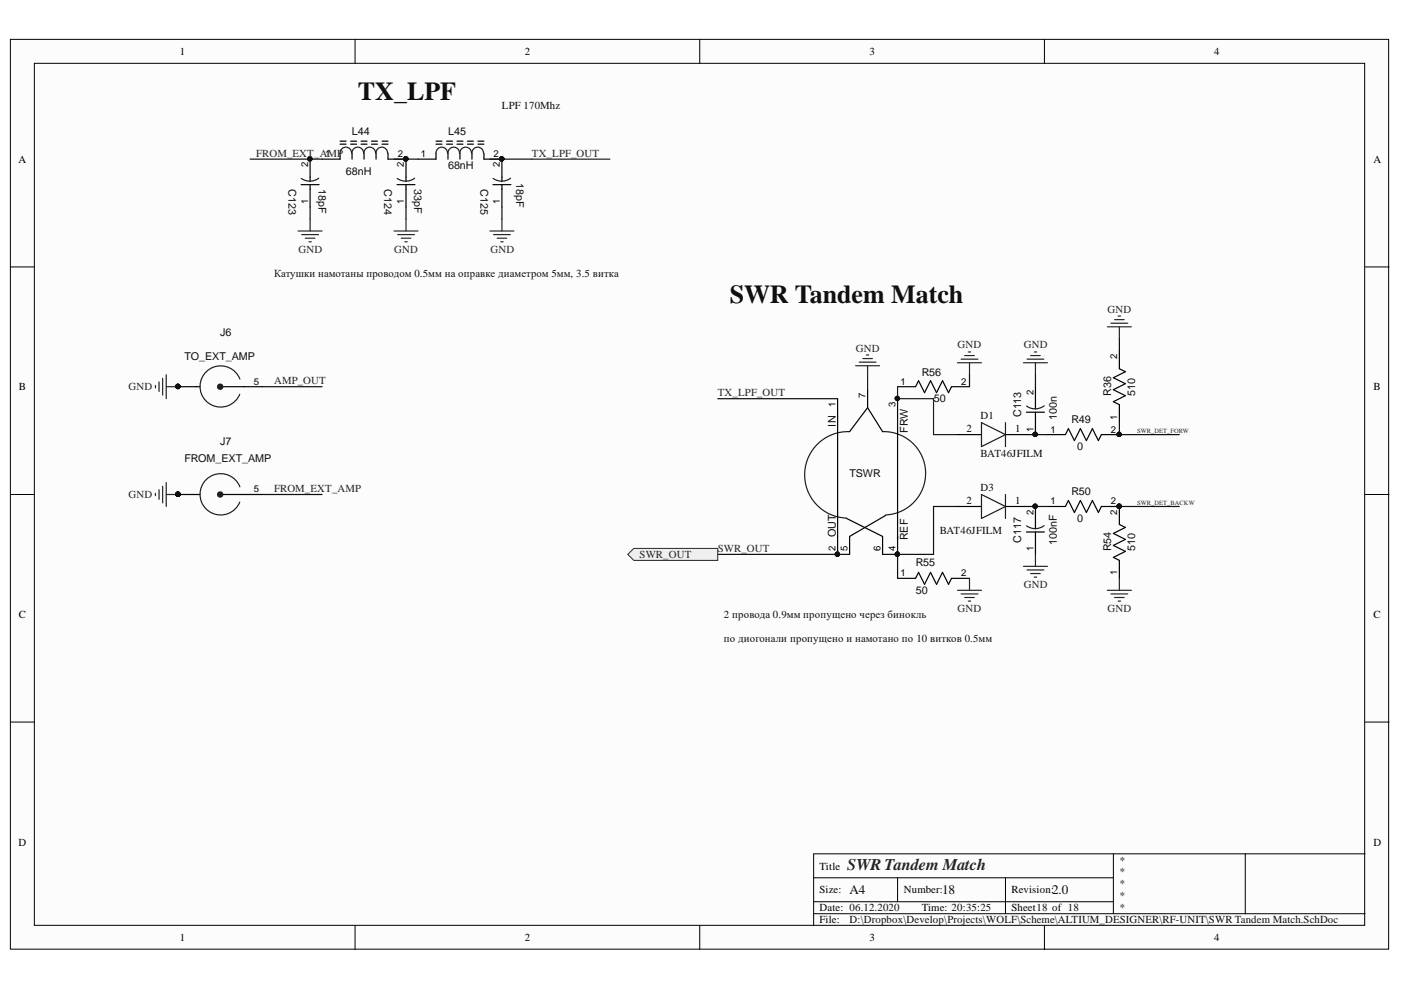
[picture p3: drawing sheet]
<svg xmlns="http://www.w3.org/2000/svg" width="297mm" height="210mm" viewBox="0 0 297 210" stroke-linecap="round" stroke-linejoin="round" font-family="sans-serif">
<defs><g id="words">
<g font-size="5.5" fill="#0e0e0e">
<text x="75.9" y="21.1">TX_LPF</text>
<text x="154.7" y="64.3">SWR Tandem Match</text>
</g>
<text font-size="3.5" fill="#262626" x="179.6" y="184.4">SWR Tandem Match</text>
<g font-size="2.8" fill="#0e0e0e">
<text x="180.1" y="189.6">A4</text>
<text x="199.7" y="189.6">18</text>
<text x="223.1" y="189.6">2.0</text>
</g>
<g font-size="2.3">
<text x="38.2" y="11.7">1</text>
<text x="111.2" y="11.7">2</text>
<text x="184.3" y="11.7">3</text>
<text x="257.4" y="11.7">4</text>
<text x="3.9" y="34.5">A</text>
<text x="291.2" y="34.5">A</text>
<text x="4" y="82.8">B</text>
<text x="291.2" y="82.8">B</text>
<text x="204.9" y="91.6">2</text>
<text x="215.2" y="91.6">1</text>
<text x="204.9" y="106.9">2</text>
<text x="215.2" y="106.9">1</text>
<text x="4" y="131">C</text>
<text x="291.2" y="131">C</text>
<text x="3.9" y="179.3">D</text>
<text x="291.2" y="179.3">D</text>
<text x="173.8" y="184.4">Title</text>
<text x="173.8" y="189.4">Size:</text>
<text x="191.6" y="189.4">Number:</text>
<text x="214.5" y="189.4">Revision:</text>
<text x="173.8" y="193.2">Date: 06.12.2020</text>
<text x="173.8" y="195.8">File:</text>
<text x="195.4" y="193.2">Time: 20:35:25</text>
<text x="214.5" y="193.2">Sheet18 of 18</text>
<text x="38.2" y="199.6">1</text>
<text x="111.2" y="199.6">2</text>
<text x="184.3" y="199.6">3</text>
<text x="257.4" y="199.6">4</text>
</g>
<g font-size="2.3" fill="#0e0e0e">
<text x="106.4" y="23.1">LPF 170Mhz</text>
<text x="74.6" y="28.7">L44</text>
<text x="95" y="28.7">L45</text>
<text x="95" y="35.8">68nH</text>
<text x="61.2" y="40.1" transform="rotate(90 61.2 40.1)">C123</text>
<text x="67.5" y="40.1" transform="rotate(90 67.5 40.1)">18pF</text>
<text x="73.3" y="37.1">68nH</text>
<text x="81.5" y="40.1" transform="rotate(90 81.5 40.1)">C124</text>
<text x="87.8" y="40.1" transform="rotate(90 87.8 40.1)">33pF</text>
<text x="101.9" y="40.1" transform="rotate(90 101.9 40.1)">C125</text>
<text x="109.5" y="38.8" transform="rotate(90 109.5 38.8)">18pF</text>
<text x="58.1" y="58.7">Катушки намотаны проводом 0.5мм на оправке диаметром 5мм, 3.5 витка</text>
<text x="46.7" y="71.3">J6</text>
<text x="39.1" y="76.4">TO_EXT_AMP</text>
<text x="195.4" y="79.6">R56</text>
<text x="235.6" y="83.9" transform="rotate(-90 235.6 83.9)">R36</text>
<text x="240.7" y="83.9" transform="rotate(-90 240.7 83.9)">510</text>
<text x="198" y="85.3">50</text>
<text x="207.9" y="88.8">D1</text>
<text x="216.5" y="88.3" transform="rotate(-90 216.5 88.3)">C113</text>
<text x="224.1" y="89" transform="rotate(-90 224.1 89)">100n</text>
<text x="227.1" y="89.8">R49</text>
<text x="46.7" y="94.2">J7</text>
<text x="177.2" y="90.4" transform="rotate(-90 177.2 90.4)">IN</text>
<text x="192.5" y="91.8" transform="rotate(-90 192.5 91.8)">FRW</text>
<text x="228.4" y="95.5">0</text>
<text x="39.1" y="98.1">FROM_EXT_AMP</text>
<text x="180.1" y="101.2">TSWR</text>
<text x="207.9" y="97">BAT46JFILM</text>
<text x="207.9" y="104.1">D3</text>
<text x="227.1" y="105">R50</text>
<text x="177.2" y="113.9" transform="rotate(-90 177.2 113.9)">OUT</text>
<text x="199.2" y="113.3">BAT46JFILM</text>
<text x="228.4" y="110.7">0</text>
<text x="192.5" y="114.5" transform="rotate(-90 192.5 114.5)">REF</text>
<text x="194.2" y="119.9">R55</text>
<text x="216.5" y="115" transform="rotate(-90 216.5 115)">C117</text>
<text x="224.1" y="115.6" transform="rotate(-90 224.1 115.6)">100nF</text>
<text x="235.6" y="116.9" transform="rotate(-90 235.6 116.9)">R54</text>
<text x="240.7" y="116.9" transform="rotate(-90 240.7 116.9)">510</text>
<text x="194.2" y="125.9">50</text>
<text x="153.5" y="131">2 провода 0.9мм пропущено через бинокль</text>
<text x="153.5" y="136.1">по диогонали пропущено и намотано по 10 витков 0.5мм</text>
<text x="237.3" y="183.1">*</text>
<text x="237.3" y="185.6">*</text>
<text x="237.3" y="188.2">*</text>
<text x="237.3" y="190.7">*</text>
<text x="180.1" y="195.8">D:\Dropbox\Develop\Projects\WOLF\Scheme\ALTIUM_DESIGNER\RF-UNIT\SWR Tandem Match.SchDoc</text>
<text x="237.3" y="193.2">*</text>
</g>
<g font-size="2.3" fill="#262626">
<text x="54.3" y="33.2">FROM_EXT_AMP</text>
<text x="112.8" y="33.2">TX_LPF_OUT</text>
<text x="63.3" y="53.6">GND</text>
<text x="83.6" y="53.6">GND</text>
<text x="104" y="53.6">GND</text>
<text x="234.8" y="66.3">GND</text>
<text x="181.5" y="74.6">GND</text>
<text x="203" y="73.9">GND</text>
<text x="217.1" y="73.9">GND</text>
<text x="27.2" y="82.8">GND</text>
<text x="58.1" y="81.5">AMP_OUT</text>
<text x="152.2" y="84">TX_LPF_OUT</text>
<text x="27.2" y="105.7">GND</text>
<text x="58.1" y="104.4">FROM_EXT_AMP</text>
<text x="135.6" y="118.3">SWR_OUT</text>
<text x="152.2" y="117.1">SWR_OUT</text>
<text x="217.1" y="124.7">GND</text>
<text x="203" y="129.7">GND</text>
<text x="234.8" y="129.7">GND</text>
</g>
<g font-size="2">
<text x="65.3" y="35.5" transform="rotate(-90 65.3 35.5)">2</text>
<text x="68.9" y="33.3">1</text>
<text x="84.3" y="33.3">2</text>
<text x="85.6" y="35.5" transform="rotate(-90 85.6 35.5)">2</text>
<text x="89.3" y="33.3">1</text>
<text x="104.6" y="33.3">2</text>
<text x="106" y="35.5" transform="rotate(-90 106 35.5)">2</text>
<text x="65.3" y="43.3" transform="rotate(-90 65.3 43.3)">1</text>
<text x="85.6" y="43.3" transform="rotate(-90 85.6 43.3)">1</text>
<text x="106" y="43.3" transform="rotate(-90 106 43.3)">1</text>
<text x="236.9" y="76.2" transform="rotate(-90 236.9 76.2)">2</text>
<text x="53.8" y="81.6">5</text>
<text x="190.9" y="81.6">1</text>
<text x="203.8" y="81.6">2</text>
<text x="219.1" y="83.8" transform="rotate(-90 219.1 83.8)">2</text>
<text x="177.1" y="86.3" transform="rotate(-90 177.1 86.3)">1</text>
<text x="183.5" y="84.4" transform="rotate(-90 183.5 84.4)">7</text>
<text x="189.8" y="86.3" transform="rotate(-90 189.8 86.3)">3</text>
<text x="236.9" y="89" transform="rotate(-90 236.9 89)">1</text>
<text x="219.1" y="91.5" transform="rotate(-90 219.1 91.5)">1</text>
<text x="222.7" y="91.7">1</text>
<text x="235.5" y="91.7">2</text>
<text x="53.8" y="104.4">5</text>
<text x="222.7" y="106.9">1</text>
<text x="235.5" y="106.9">2</text>
<text x="219.1" y="109.1" transform="rotate(-90 219.1 109.1)">2</text>
<text x="236.9" y="109.1" transform="rotate(-90 236.9 109.1)">2</text>
<text x="177.1" y="116.9" transform="rotate(-90 177.1 116.9)">2</text>
<text x="179.7" y="116.9" transform="rotate(-90 179.7 116.9)">5</text>
<text x="186.7" y="116.9" transform="rotate(-90 186.7 116.9)">6</text>
<text x="189.8" y="116.9" transform="rotate(-90 189.8 116.9)">4</text>
<text x="219.1" y="116.9" transform="rotate(-90 219.1 116.9)">1</text>
<text x="190.9" y="122.2">1</text>
<text x="203.8" y="122.2">2</text>
<text x="236.9" y="122" transform="rotate(-90 236.9 122)">1</text>
</g>
<g font-size="1.4" fill="#262626">
<text x="241.1" y="91.9">SWR_DET_FORW</text>
<text x="241.1" y="107.1">SWR_DET_BACKW</text>
</g>
</g></defs>
<g fill="#fcfcfc" stroke="#000" stroke-width=".21">
<path d="M2.2 8.3h292.2v192.9h-292.2z"/>
<path d="M7.3 13.4h282v182.8h-282z"/>
</g>
<g fill="none" stroke="#000" stroke-width=".21">
<path d="M75.3 8.3v5.1M148.4 8.3v5.1M221.4 8.3v5.1M2.2 56.6h5.1M289.4 56.6h5.1M2.2 104.8h5.1M289.4 104.8h5.1M2.2 153.1h5.1M289.4 153.1h5.1M75.3 196.3v5M148.4 196.3v5M172.5 186.1h63.6"/>
<path d="M172.5 193.7h116.9M172.5 191.2h63.6M190.3 186.1v5.1M213.2 186.1v7.6M221.4 196.3v5M236.1 181v12.7M264 181h-91.5v15.3M289.4 181h-25.4v12.7"/>
</g>
<g fill="none" stroke="#000" stroke-width=".25">
<path d="M63.8 39.2h3.9M65.7 33.7v4.8M65.7 39.2v4.7M72.1 29.9h1.3M72.1 30.6h1.3M72.1 32.5v1.2h-3.8M74.3 29.9h1.3M74.3 30.6h1.3M74.6 32.5v1.2M76.6 29.9h1.2M76.6 30.6h1.2M77.2 32.5v1.2"/>
<path d="M78.8 29.9h1.2M78.8 30.6h1.2M79.7 32.5v1.2M81 29.9h1.3M81 30.6h1.3M82.3 32.5v1.2h3.8v4.8M84.2 39.2h3.8M86.1 39.2v4.7M92.4 29.9h1.3M92.4 30.6h1.3M92.4 32.5v1.2h-3.8M94.7 29.9h1.2"/>
<path d="M94.7 30.6h1.2M95 32.5v1.2M96.9 29.9h1.3M96.9 30.6h1.3M97.5 32.5v1.2M99.1 29.9h1.3M99.1 30.6h1.3M100.1 32.5v1.2M101.3 29.9h1.3M101.3 30.6h1.3M102.6 32.5v1.2h3.8v4.8M104.5 39.2h3.8"/>
<path d="M106.4 39.2v4.7M237.3 74.4v3.8l1.3 .6-2.5 1.3 2.5 1.3-2.5 1.2 2.5 1.3-2.5 1.3 1.2 .6v3.8M177.6 84.5v33M183.9 86.4l3.2 5.1M183.9 86.4l-3.8 5.1M183.9 82.6v3.8M190.3 82h3.8l.7-1.3 1.2 2.6 1.3-2.6 1.3 2.6 1.2-2.6 1.3 2.6 .6-1.3h3.9M190.3 84.5v33M217.6 87.4h3.8M219.5 82v4.8M219.5 87.4v4.7M222.1 92.1h3.8l.6-1.2 1.3 2.5 1.3-2.5 1.2 2.5 1.3-2.5 1.3 2.5 .6-1.3h3.8"/>
<path d="M179.5 109.9l7.6 3.8v3.8M187.8 109.3l-7.7 4.4v3.8M217.6 112.8h3.8M219.5 107.4v4.8M219.5 112.8v4.7M222.1 107.4h3.8l.6-1.3 1.3 2.6 1.3-2.6 1.2 2.6 1.3-2.6 1.3 2.6 .6-1.3h3.8v3.8l1.3 .6-2.5 1.3 2.5 1.3-2.5 1.2 2.5 1.3-2.5 1.3 1.2 .6v3.8M190.3 122.6h3.8l.7-1.2 1.2 2.5 1.3-2.5 1.3 2.5 1.2-2.5 1.3 2.5 .6-1.3h3.9"/>
</g>
<g fill="none" stroke="#1c1c1c" stroke-width=".25">
<path d="M67.6 37.8a3.1 3.1 0 0 1-3.7 0M74.5 32.5a1.22 1.22 0 0 0-1.2-1.3 1.22 1.22 0 0 0-1.2 1.3M77.1 32.5a1.23 1.23 0 0 0-1.3-1.3 1.23 1.23 0 0 0-1.2 1.3M79.6 32.5a1.23 1.23 0 0 0-1.2-1.3 1.23 1.23 0 0 0-1.2 1.3M82.2 32.5a1.22 1.22 0 0 0-1.3-1.3 1.22 1.22 0 0 0-1.2 1.3M87.9 37.8a3.1 3.1 0 0 1-3.7 0M94.9 32.5a1.22 1.22 0 0 0-1.2-1.3 1.22 1.22 0 0 0-1.3 1.3M97.4 32.5a1.22 1.22 0 0 0-1.2-1.3 1.22 1.22 0 0 0-1.2 1.3M100 32.5a1.23 1.23 0 0 0-1.3-1.3 1.23 1.23 0 0 0-1.2 1.3M102.5 32.5a1.22 1.22 0 0 0-1.2-1.3 1.22 1.22 0 0 0-1.2 1.3M108.3 37.8a3.1 3.1 0 0 1-3.8 0M112.8 33.7h16.5"/>
<path d="M180.1 91.5a9.2 9.2 0 0 0-9.5 8.9 9.2 9.2 0 0 0 8.9 9.4M183.9 80.1v2.5M187.1 91.5a8.8 8.8 0 0 1 9.1 8.5 8.8 8.8 0 0 1-8.4 9.2M190.3 82v2.5h7.6v7.6h5.1M221.4 86a3.1 3.1 0 0 1-3.7 .1M221.4 111.4a3.1 3.1 0 0 1-3.7 .1"/>
</g>
<g fill="#0e0e0e" stroke="#0e0e0e" stroke-width=".21">
<circle cx="219.5" cy="92.1" r=".46"/>
<circle cx="219.5" cy="107.3" r=".46"/>
<circle cx="237.3" cy="107.3" r=".46"/>
<circle cx="237.3" cy="92.1" r=".46"/>
<circle cx="190.2" cy="117.5" r=".46"/>
<circle cx="190.3" cy="84.5" r=".46"/>
<circle cx="177.5" cy="117.5" r=".46"/>
<circle cx="65.7" cy="33.7" r=".46"/>
<circle cx="86" cy="33.7" r=".46"/>
<circle cx="106.4" cy="33.7" r=".46"/>
</g>
<g fill="none" stroke="#262626" stroke-width=".25">
<path d="M63.2 49h5.1M64 49.7h3.5M64.7 50.5h2.1M65.5 51.3h.5M65.7 46.4v2.6M83.5 49h5.1M84.3 49.7h3.6M85.1 50.5h2M85.8 51.3h.5M86.1 46.4v2.6M103.9 49h5.1M104.6 49.7h3.6"/>
<path d="M105.4 50.5h2M106.2 51.3h.5M106.4 46.4v2.6M181.4 77.5h5.1M182.2 76.8h3.5M182.9 76h2.1M183.7 75.3h.5M183.9 77.5v2.6M203 76.9h5.1M203.8 76.2h3.5M204.5 75.4h2.1M205.3 74.6h.5"/>
<path d="M205.6 76.9v2.6M217 76.9h5.1M217.8 76.2h3.5M218.5 75.4h2.1M219.3 74.6h.5M219.5 76.9v2.6M234.8 69.3h5.1M235.5 68.5h3.6M236.3 67.8h2M237.1 67h.5M237.3 69.3v2.5M219.5 117.5v2.6"/>
<path d="M203 125.2h5.1M203.8 125.9h3.5M204.5 126.7h2.1M205.3 127.4h.5M205.6 122.6v2.6M217 120.1h5.1M217.8 120.8h3.5M218.5 121.6h2.1M219.3 122.4h.5M234.8 125.2h5.1M235.5 125.9h3.6M236.3 126.7h2"/>
<path d="M237.1 127.4h.5M237.3 122.6v2.6"/>
</g>
<g fill="none" stroke="#0e0e0e" stroke-width=".25">
<path d="M53 33.7h15.3M83.5 33.7h5.1M103.9 33.7h8.9M65.7 43.9v2.5M86.1 43.9v2.5M106.4 43.9v2.5M205.6 79.5v2.5M219.5 79.5v2.5M237.3 71.8v2.6M152.2 84.5h25.4M237.3 89.6v2.5h12.7M152.2 117.5h27.9"/>
<path d="M190.3 117.5v5.1M203 107.4h-5.1v10.1h-10.8M237.3 107.4h12.7"/>
</g>
<path d="M133.1 117.5l1.3-1.2h17.8v2.5h-17.8z" fill-rule="evenodd" fill="#f0f0f0" stroke="#262626" stroke-width=".21"/>
<path d="M41.6 82h.8M46.9 82h4.9M203 92.1h5.1M213.2 92.1h5.1M203 107.4h5.1M213.2 107.4h5.1" fill="none" stroke="#000" stroke-width=".25"/>
<path d="M208.1 89.6l5.1 2.5-5.1 2.6zM213.2 89.6v5.1M208.1 104.8l5.1 2.6-5.1 2.5zM213.2 104.8v5.1" fill="none" stroke="#1c1c1c" stroke-width=".25"/>
<path d="M218.3 92.1h3.8M218.3 107.4h3.8" fill="none" stroke="#0e0e0e" stroke-width=".25"/>
<g fill="#0e0e0e" stroke="#0e0e0e" stroke-width=".21">
<circle cx="219.5" cy="92.1" r=".46"/>
<circle cx="219.5" cy="107.3" r=".46"/>
</g>
<circle cx="46.7" cy="82" r=".55" fill="#1c1c1c"/>
<g fill="none" stroke="#1c1c1c" stroke-width=".25">
<path d="M50.9 80.4a4.4 4.4 0 0 0-6.7-2 4.4 4.4 0 0 0-.1 7 4.4 4.4 0 0 0 6.7-1.8"/>
<circle cx="46.7" cy="82" r=".56"/>
</g>
<path d="M37.8 82h3.8M51.8 82h3.8M41.6 104.8h.8M46.9 104.8h4.9" fill="none" stroke="#000" stroke-width=".25"/>
<circle cx="37.7" cy="81.9" r=".46" fill="#0e0e0e" stroke="#0e0e0e" stroke-width=".21"/>
<circle cx="46.7" cy="104.9" r=".55" fill="#1c1c1c"/>
<g fill="none" stroke="#1c1c1c" stroke-width=".25">
<path d="M50.9 103.2a4.4 4.4 0 0 0-6.7-1.9 4.4 4.4 0 0 0-.1 7 4.4 4.4 0 0 0 6.7-1.8"/>
<circle cx="46.7" cy="104.8" r=".56"/>
</g>
<path d="M37.8 104.8h3.8M51.8 104.8h3.8" fill="none" stroke="#000" stroke-width=".25"/>
<g fill="#0e0e0e" stroke="#0e0e0e" stroke-width=".21">
<circle cx="37.7" cy="104.8" r=".46"/>
<circle cx="37.7" cy="81.9" r=".46"/>
</g>
<path d="M35.2 79.5v5M33 81.7v.5M33.7 81v2M34.5 80.2v3.6M35.2 82h2.6M33 104.6v.5M33.7 103.8v2.1M34.5 103.1v3.5M35.2 102.3v5.1M35.2 104.8h2.6" fill="none" stroke="#262626" stroke-width=".25"/>
<path d="M55.6 82h12.7M55.6 104.8h12.7" fill="none" stroke="#0e0e0e" stroke-width=".25"/>
<use href="#words"/>
</svg>
